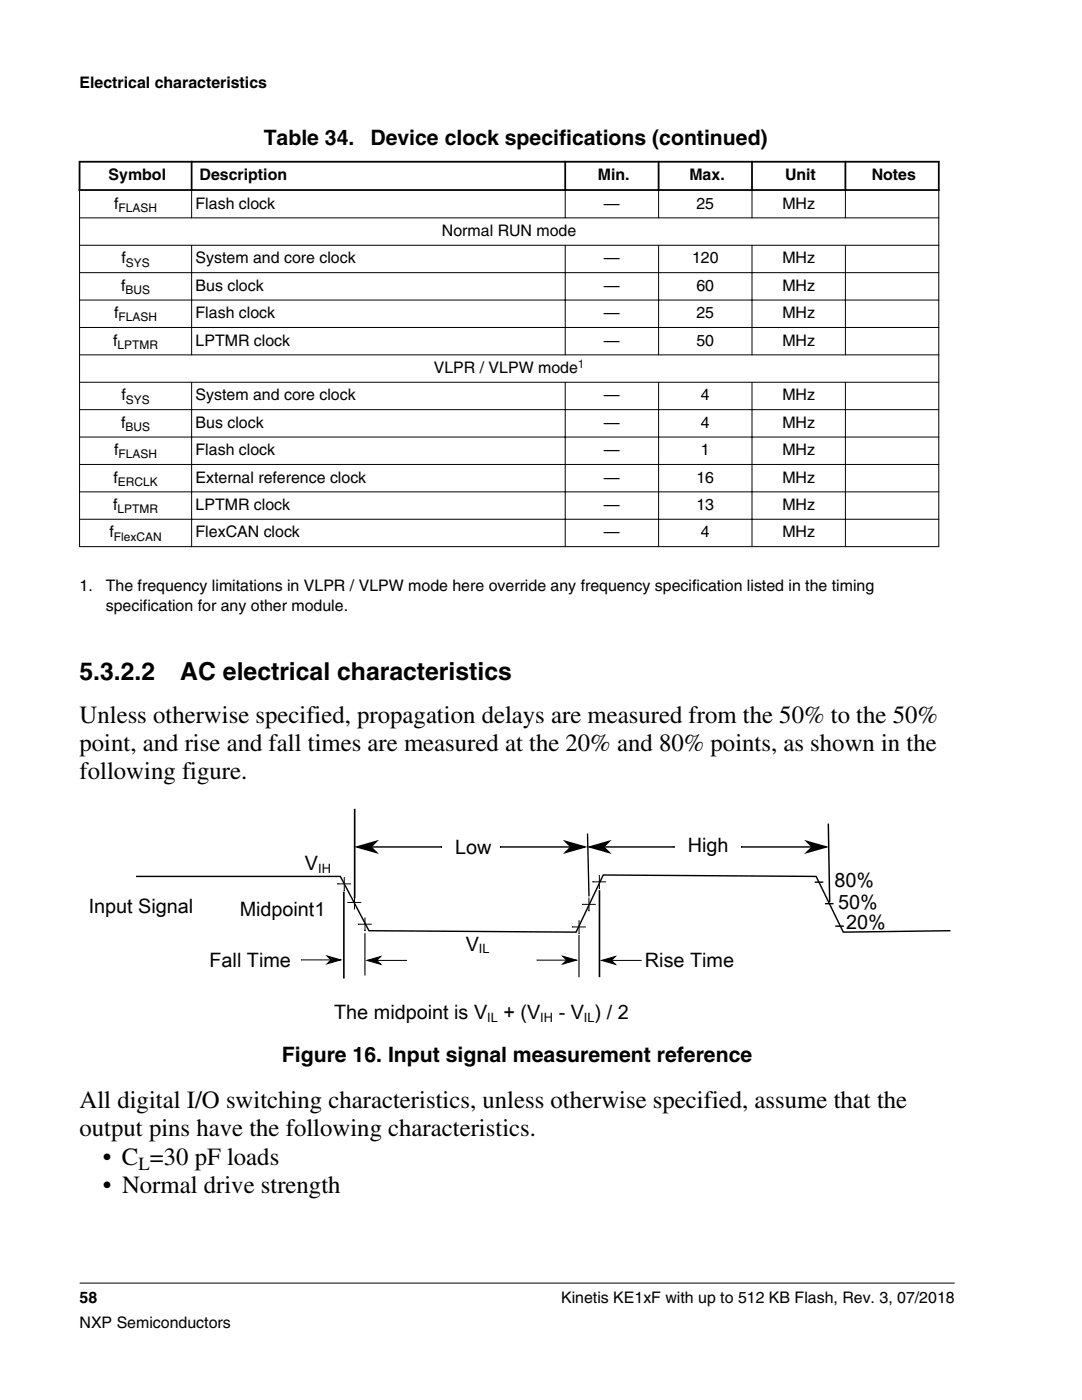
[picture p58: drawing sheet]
<svg xmlns="http://www.w3.org/2000/svg" width="216mm" height="279mm" viewBox="0 0 216 279" stroke-linecap="round" stroke-linejoin="round" font-family="sans-serif">
<defs><g id="words">
<g font-size="4.9">
<text x="15.9" y="135.8">5.3.2.2</text>
<text x="36" y="135.8">AC electrical characteristics</text>
<text x="15.9" y="144.2">Unless otherwise specified, propagation delays are measured from the 50% to the 50%</text>
<text x="15.9" y="149.9">point, and rise and fall times are measured at the 20% and 80% points, as shown in the</text>
<text x="15.9" y="155.5">following figure.</text>
<text x="15.9" y="221.2">All digital I/O switching characteristics, unless otherwise specified, assume that the</text>
<text x="15.9" y="226.8">output pins have the following characteristics.</text>
<text x="20.5" y="232.4">• C =30 pF loads</text>
<text x="20.5" y="238.1">• Normal drive strength</text>
</g>
<g font-size="4.2">
<text x="52.6" y="29">Table 34.</text>
<text x="73.9" y="29">Device clock specifications (continued)</text>
<text x="56.3" y="211.9">Figure 16. Input signal measurement reference</text>
</g>
<g font-size="4">
<text x="60.9" y="173.6">V</text>
<text x="90.8" y="170.4">Low</text>
<text x="137.3" y="170">High</text>
<text x="166.5" y="177.1">80%</text>
<text x="17.7" y="182.2">Input Signal</text>
<text x="167.2" y="181.4">50%</text>
<text x="168.8" y="185.5">20%</text>
</g>
<text font-size="4" fill="#000005" x="47.8" y="182.7">Midpoint1</text>
<g font-size="4" fill="#000003">
<text x="92.9" y="189.7">V</text>
<text x="66.7" y="203.4">The midpoint is V</text>
<text x="100.5" y="203.4">+ (V</text>
<text x="111.5" y="203.4">- V ) / 2</text>
</g>
<g font-size="4" fill="#000008">
<text x="41.8" y="193">Fall Time</text>
<text x="128.7" y="193.1">Rise Time</text>
</g>
<text font-size="3.7" x="27.6" y="233.4">L</text>
<g font-size="3.2">
<text x="15.9" y="17.5">Electrical characteristics</text>
<text x="21.7" y="36">Symbol</text>
<text x="39.8" y="36">Description</text>
<text x="119.3" y="36">Min.</text>
<text x="137.6" y="36">Max.</text>
<text x="156.6" y="36">Unit</text>
<text x="173.9" y="36">Notes</text>
<text x="22.8" y="41.6">f</text>
<text x="39" y="41.6">Flash clock</text>
<text x="120.5" y="41.6">—</text>
<text x="139" y="41.6">25</text>
<text x="156.1" y="41.6">MHz</text>
<text x="88.2" y="47.1">Normal RUN mode</text>
<text x="24.2" y="52.6">f</text>
<text x="39" y="52.6">System and core clock</text>
<text x="120.5" y="52.6">—</text>
<text x="138.1" y="52.6">120</text>
<text x="156.1" y="52.6">MHz</text>
<text x="24.2" y="58">f</text>
<text x="39" y="58">Bus clock</text>
<text x="120.5" y="58">—</text>
<text x="139" y="58">60</text>
<text x="156.1" y="58">MHz</text>
<text x="22.8" y="63.5">f</text>
<text x="39" y="63.5">Flash clock</text>
<text x="120.5" y="63.5">—</text>
<text x="139" y="63.5">25</text>
<text x="156.1" y="63.5">MHz</text>
<text x="22.6" y="69">f</text>
<text x="39" y="69">LPTMR clock</text>
<text x="120.5" y="69">—</text>
<text x="139" y="69">50</text>
<text x="156.1" y="69">MHz</text>
<text x="86.6" y="74.4">VLPR / VLPW mode</text>
<text x="24.2" y="79.9">f</text>
<text x="39" y="79.9">System and core clock</text>
<text x="120.5" y="79.9">—</text>
<text x="139.9" y="79.9">4</text>
<text x="156.1" y="79.9">MHz</text>
<text x="24.2" y="85.4">f</text>
<text x="39" y="85.4">Bus clock</text>
<text x="120.5" y="85.4">—</text>
<text x="139.9" y="85.4">4</text>
<text x="156.1" y="85.4">MHz</text>
<text x="22.8" y="90.8">f</text>
<text x="39" y="90.8">Flash clock</text>
<text x="120.5" y="90.8">—</text>
<text x="139.9" y="90.8">1</text>
<text x="156.1" y="90.8">MHz</text>
<text x="22.6" y="101.8">f</text>
<text x="22.6" y="96.3">f</text>
<text x="39" y="96.3">External reference clock</text>
<text x="39" y="101.8">LPTMR clock</text>
<text x="120.5" y="96.3">—</text>
<text x="120.5" y="101.8">—</text>
<text x="139" y="96.3">16</text>
<text x="139" y="101.8">13</text>
<text x="156.1" y="96.3">MHz</text>
<text x="156.1" y="101.8">MHz</text>
<text x="21.9" y="107.2">f</text>
<text x="39" y="107.2">FlexCAN clock</text>
<text x="120.5" y="107.2">—</text>
<text x="139.9" y="107.2">4</text>
<text x="156.1" y="107.2">MHz</text>
<text x="15.9" y="118">1.</text>
<text x="21.1" y="118">The frequency limitations in VLPR / VLPW mode here override any frequency specification listed in the timing</text>
<text x="21.1" y="121.9">specification for any other module.</text>
<text x="15.9" y="260">58</text>
<text x="112" y="260">Kinetis KE1xF with up to 512 KB Flash, Rev. 3, 07/2018</text>
<text x="15.9" y="265">NXP Semiconductors</text>
</g>
<text font-size="2.6" x="63.5" y="174.2">IH</text>
<g font-size="2.6" fill="#000003">
<text x="95.6" y="190.2">IL</text>
<text x="97.2" y="203.9">IL</text>
<text x="107.8" y="203.9">IH</text>
<text x="116.5" y="203.9">IL</text>
</g>
<g font-size="2.4">
<text x="23.7" y="42.3">FLASH</text>
<text x="25.1" y="53.2">SYS</text>
<text x="25.1" y="58.7">BUS</text>
<text x="23.7" y="64.1">FLASH</text>
<text x="23.5" y="69.6">LPTMR</text>
<text x="25.1" y="80.5">SYS</text>
<text x="25.1" y="86">BUS</text>
<text x="23.7" y="91.5">FLASH</text>
<text x="23.5" y="96.9">ERCLK</text>
<text x="22.7" y="107.9">FlexCAN</text>
<text x="23.5" y="102.4">LPTMR</text>
</g>
<text font-size="2.4" fill="#00f" x="115.3" y="73.4">1</text>
</g></defs>
<path d="M15.7 32.3h171.8M15.7 37.9h171.8M15.9 32.1v6M38.2 32.1v6M112.8 32.1v6M131.4 32.1v6M150.1 32.1v6M168.7 32.1v6M187.3 32.1v6" fill="none" stroke="#000" stroke-width=".35"/>
<g fill="none" stroke="#000" stroke-width=".2">
<path d="M15.9 38.1v71.1M38.2 37.7v5.9M112.8 37.7v5.9M131.4 37.7v5.9M150.1 37.7v5.9M168.7 37.7v5.9M187.3 38.1v71.1M15.8 43.5h171.6M15.8 48.9h171.6M15.8 54.4h171.6M15.8 59.9h171.6M38.2 48.9v22"/>
<path d="M112.8 48.9v22M131.4 48.9v22M150.1 48.9v22M168.7 48.9v22M15.8 65.4h171.6M15.8 70.8h171.6M15.8 76.3h171.6M38.2 76.2v33M112.8 76.2v33M131.4 76.2v33M150.1 76.2v33M168.7 76.2v33"/>
<path d="M15.8 81.8h171.6M15.8 87.2h171.6M15.8 92.7h171.6M15.8 98.2h171.6M15.8 103.6h171.6M15.8 109.1h171.6"/>
</g>
<path d="M27.1 174.9h40.8l5.7 10.8 41.4 .3 5.4-11.4 42.5 .3 5.4 11.1 21.3-.3z" fill="#fff"/>
<path d="M27.1 174.9h40.8l5.7 10.8 41.4 .3 5.4-11.4 42.5 .3 5.4 11.1 21.3-.3M71.2 169h17h-.2M99.9 169h-.1h16.9M117.6 169h17h-.2M148.1 169h-.2h17" fill="none" stroke="#000" stroke-width=".28"/>
<path d="M70.8 161.4v17.9" fill="none" stroke="#000003" stroke-width=".33"/>
<path d="M117.2 166.4l.3 12.5" fill="none" stroke="#000" stroke-width=".27"/>
<path d="M68.6 177.9v17.4M119.6 177.7v17.3" fill="none" stroke="#000" stroke-width=".32"/>
<g fill="#000" stroke="#000" stroke-width=".28">
<path d="M71.2 169l3.9-1.1-1.1 1.1 1.1 1.2z" fill-rule="evenodd"/>
<path d="M112.8 167.9l3.9 1.1-3.9 1.2 1.1-1.2z" fill-rule="evenodd"/>
<path d="M117.6 169l4-1.1-1.1 1.1 1.1 1.2z" fill-rule="evenodd"/>
<path d="M160.9 167.9l4 1.1-4 1.2 1.2-1.2z" fill-rule="evenodd"/>
</g>
<path d="M165.3 164.4l.3 15.6" fill="none" stroke="#000" stroke-width=".29"/>
<path d="M119.6 174.6v2.7v-.1M60.1 191.6h7.9M69.5 180.1h-.1h2.7M73.2 191.7h7.9M120 191.7h7.9M15.9 256.1h174.6" fill="none" stroke="#000" stroke-width=".2"/>
<g fill="#000" stroke="#000" stroke-width=".2">
<path d="M65.3 190.8l2.7 .8-2.7 .8 .7-.8z" fill-rule="evenodd"/>
<path d="M73.2 191.7l2.8-.8-.8 .8 .8 .8z" fill-rule="evenodd"/>
<path d="M112.3 190.8l2.7 .8-2.7 .8 .8-.8z" fill-rule="evenodd"/>
<path d="M120 191.7l2.8-.8-.8 .8 .8 .8z" fill-rule="evenodd"/>
</g>
<path d="M68.7 175v2.7v-.1M70.7 178.8v2.7v-.2M118.4 176h-.2h2.7M107.2 191.6h7.8M114.3 185h-.1h2.7" fill="none" stroke="#000005" stroke-width=".2"/>
<path d="M164.6 180.3h1.7M166.7 184.8h1.7" fill="none" stroke="#000008" stroke-width=".28"/>
<path d="M162.6 176.1h1.7" fill="none" stroke="#000003" stroke-width=".28"/>
<path d="M115.5 186.6v8.4" fill="none" stroke="#000003" stroke-width=".22"/>
<path d="M71.6 184.4h-.1h2.7M72.8 183.1v2.7v-.1M116.3 180.5h-.1h2.7" fill="none" stroke="#00000b" stroke-width=".2"/>
<path d="M67.5 176.4h-.2h2.7M117.5 179.1v2.7v-.1" fill="none" stroke="#000003" stroke-width=".2"/>
<path d="M115.5 183.6v2.7v-.1" fill="none" stroke="#00000e" stroke-width=".2"/>
<path d="M72.8 186.2v8.5" fill="none" stroke="#000" stroke-width=".22"/>
<use href="#words"/>
</svg>
